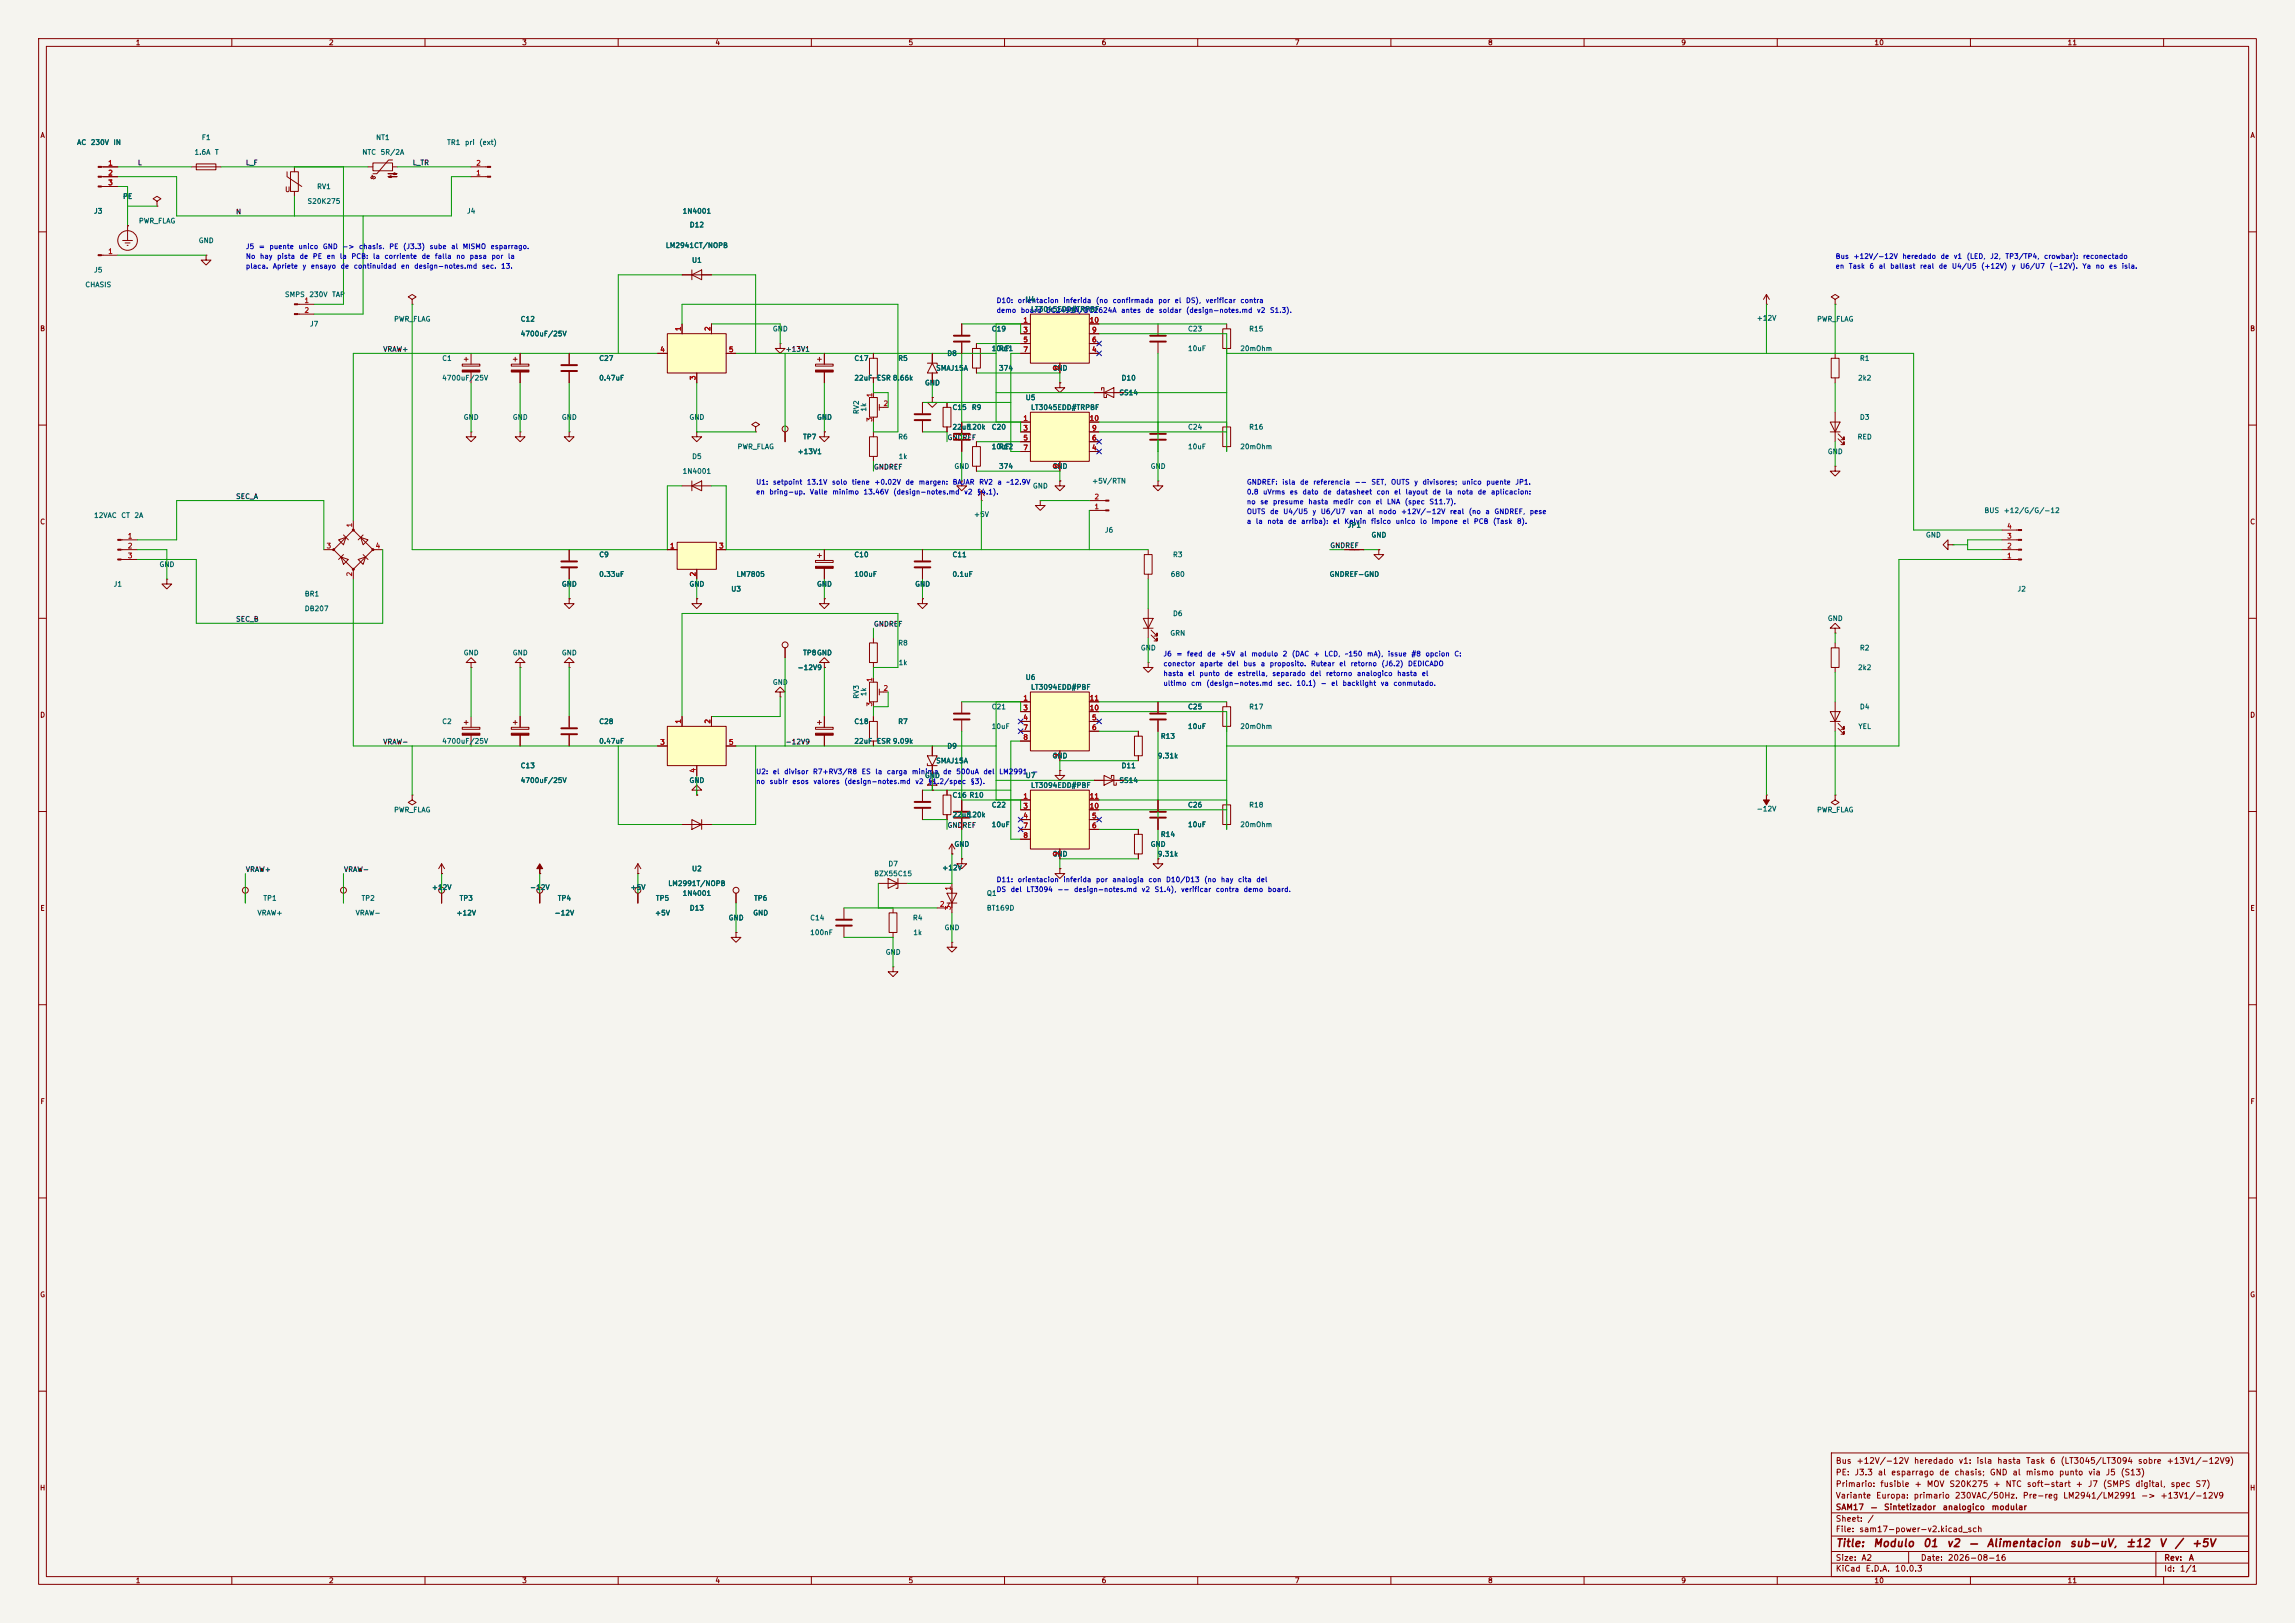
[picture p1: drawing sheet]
<svg xmlns="http://www.w3.org/2000/svg" width="594mm" height="420mm" viewBox="0 0 594 420" stroke-linecap="round" stroke-linejoin="round" font-family="sans-serif">
<defs><g id="words">
<g font-size="2" fill="#840000">
<text x="475" y="400.8">Title:</text>
<text x="484.7" y="400.8">Modulo</text>
<text x="497.6" y="400.8">01</text>
<text x="503.7" y="400.8">v2</text>
<text x="509.5" y="400.8">—</text>
<text x="514.1" y="400.8">Alimentacion</text>
<text x="535.5" y="400.8">sub-uV,</text>
<text x="550" y="400.8">±12</text>
<text x="558.7" y="400.8">V</text>
<text x="562.7" y="400.8">/</text>
<text x="567.1" y="400.8">+5V</text>
</g>
<g font-size="1.5" fill="#840000">
<text x="475" y="382.1">PE:</text>
<text x="475" y="379.1">Bus</text>
<text x="479.9" y="382.1">J3.3</text>
<text x="480.4" y="379.1">+12V/-12V</text>
<text x="485.9" y="382.1">al</text>
<text x="489.3" y="382.1">esparrago</text>
<text x="495.2" y="379.1">heredado</text>
<text x="501.8" y="382.1">de</text>
<text x="505.7" y="382.1">chasis;</text>
<text x="506.8" y="379.1">v1:</text>
<text x="511.4" y="379.1">isla</text>
<text x="514.9" y="382.1">GND</text>
<text x="516.8" y="379.1">hasta</text>
<text x="520.7" y="382.1">al</text>
<text x="524.2" y="382.1">mismo</text>
<text x="524.2" y="379.1">Task</text>
<text x="530.5" y="379.1">6</text>
<text x="532.8" y="382.1">punto</text>
<text x="533.2" y="379.1">(LT3045/LT3094</text>
<text x="540.4" y="382.1">via</text>
<text x="544.9" y="382.1">J5</text>
<text x="548.7" y="382.1">(S13)</text>
<text x="553.2" y="379.1">sobre</text>
<text x="560.6" y="379.1">+13V1/-12V9)</text>
<text x="475" y="388.1">Variante</text>
<text x="475" y="385.1">Primario:</text>
<text x="485.4" y="388.1">Europa:</text>
<text x="486.5" y="385.1">fusible</text>
<text x="495.2" y="388.1">primario</text>
<text x="495.4" y="385.1">+</text>
<text x="498.5" y="385.1">MOV</text>
<text x="504.4" y="385.1">S20K275</text>
<text x="505.8" y="388.1">230VAC/50Hz.</text>
<text x="515.8" y="385.1">+</text>
<text x="518.9" y="385.1">NTC</text>
<text x="523.4" y="388.1">Pre-reg</text>
<text x="524.5" y="385.1">soft-start</text>
<text x="533.9" y="388.1">LM2941/LM2991</text>
<text x="537.1" y="385.1">+</text>
<text x="540.3" y="385.1">J7</text>
<text x="544.1" y="385.1">(SMPS</text>
<text x="552.5" y="385.1">digital,</text>
<text x="554" y="388.1">-&gt;</text>
<text x="559" y="388.1">+13V1/-12V9</text>
<text x="561.7" y="385.1">spec</text>
<text x="568.1" y="385.1">S7)</text>
<text x="475" y="394.1">Sheet:</text>
<text x="475" y="391.1">SAM17</text>
<text x="483.2" y="394.1">/</text>
<text x="484" y="391.1">—</text>
<text x="487.5" y="391.1">Sintetizador</text>
<text x="502.7" y="391.1">analogico</text>
<text x="515.3" y="391.1">modular</text>
<text x="475" y="396.8">File:</text>
<text x="481.1" y="396.8">sam17-power-v2.kicad_sch</text>
<text x="475" y="407">KiCad</text>
<text x="475" y="404.2">Size:</text>
<text x="481.7" y="404.2">A2</text>
<text x="482.7" y="407">E.D.A.</text>
<text x="490.3" y="407">10.0.3</text>
<text x="497" y="404.2">Date:</text>
<text x="504" y="404.2">2026-08-16</text>
<text x="560" y="404.2">Rev:</text>
<text x="560" y="407">Id:</text>
<text x="564.1" y="407">1/1</text>
<text x="566.4" y="404.2">A</text>
</g>
<g font-size="1.3" fill="#840000">
<text x="35" y="12">1</text>
<text x="85" y="12">2</text>
<text x="135" y="12">3</text>
<text x="185" y="12">4</text>
<text x="235" y="12">5</text>
<text x="285" y="12">6</text>
<text x="335" y="12">7</text>
<text x="385" y="12">8</text>
<text x="435" y="12">9</text>
<text x="485" y="12">10</text>
<text x="535" y="12">11</text>
<text x="10.3" y="36">A</text>
<text x="582.3" y="36">A</text>
<text x="73.7" y="50">U</text>
<text x="10.3" y="86">B</text>
<text x="582.3" y="86">B</text>
<text x="10.3" y="136">C</text>
<text x="582.3" y="136">C</text>
<text x="10.3" y="186">D</text>
<text x="582.3" y="186">D</text>
<text x="10.3" y="236">E</text>
<text x="582.3" y="236">E</text>
<text x="10.3" y="286">F</text>
<text x="582.3" y="286">F</text>
<text x="10.3" y="336">G</text>
<text x="582.3" y="336">G</text>
<text x="10.2" y="386">H</text>
<text x="582.2" y="386">H</text>
<text x="35" y="410">1</text>
<text x="85" y="410">2</text>
<text x="135" y="410">3</text>
<text x="185" y="410">4</text>
<text x="235" y="410">5</text>
<text x="285" y="410">6</text>
<text x="335" y="410">7</text>
<text x="385" y="410">8</text>
<text x="435" y="410">9</text>
<text x="485" y="410">10</text>
<text x="535" y="410">11</text>
</g>
<g font-size="1.3" fill="#006464">
<text x="19.8" y="37.8">AC</text>
<text x="23.4" y="37.8">230V</text>
<text x="29.2" y="37.8">IN</text>
<text x="50.2" y="40.3">1.6A</text>
<text x="52.1" y="36.5">F1</text>
<text x="55.5" y="40.3">T</text>
<text x="93.6" y="40.3">NTC</text>
<text x="97.2" y="36.5">NT1</text>
<text x="98.4" y="40.3">5R/2A</text>
<text x="115.6" y="37.8">TR1</text>
<text x="120.2" y="37.8">pri</text>
<text x="123.9" y="37.8">(ext)</text>
<text x="31.7" y="51.8">PE</text>
<text x="79.5" y="53">S20K275</text>
<text x="81.9" y="49.2">RV1</text>
<text x="24.2" y="55.6">J3</text>
<text x="35.8" y="58.1">PWR_FLAG</text>
<text x="120.7" y="55.6">J4</text>
<text x="176.5" y="55.6">1N4001</text>
<text x="178.4" y="59.1">D12</text>
<text x="51.3" y="63.2">GND</text>
<text x="172.2" y="64.5">LM2941CT/NOPB</text>
<text x="24.2" y="70.8">J5</text>
<text x="179" y="68.3">U1</text>
<text x="21.9" y="74.6">CHASIS</text>
<text x="73.6" y="77.2">SMPS</text>
<text x="79.9" y="77.2">230V</text>
<text x="85.8" y="77.2">TAP</text>
<text x="101.9" y="83.5">PWR_FLAG</text>
<text x="134.6" y="83.5">C12</text>
<text x="265.3" y="78.4">U4</text>
<text x="266.7" y="81">LT3045EDD#TRPBF</text>
<text x="454.6" y="83.3">+12V</text>
<text x="470.2" y="83.5">PWR_FLAG</text>
<text x="80.1" y="84.8">J7</text>
<text x="134.6" y="87.3">4700uF/25V</text>
<text x="199.9" y="86.1">GND</text>
<text x="256.5" y="86.1">C19</text>
<text x="307.3" y="86.1">C23</text>
<text x="323.2" y="86.1">R15</text>
<text x="114.3" y="93.7">C1</text>
<text x="154.9" y="93.7">C27</text>
<text x="221" y="93.7">C17</text>
<text x="232.3" y="93.7">R5</text>
<text x="245" y="92.4">D8</text>
<text x="256.5" y="91.1">10uF</text>
<text x="258.4" y="91.1">R11</text>
<text x="307.3" y="91.1">10uF</text>
<text x="320.9" y="91.1">20mOhm</text>
<text x="481.3" y="93.7">R1</text>
<text x="114.3" y="98.8">4700uF/25V</text>
<text x="154.9" y="98.8">0.47uF</text>
<text x="221" y="98.8">22uF</text>
<text x="226.8" y="98.8">ESR 8.66k</text>
<text x="239.3" y="100">GND</text>
<text x="242.2" y="96.2">SMAJ15A</text>
<text x="258.4" y="96.2">374</text>
<text x="272.3" y="96.2">GND</text>
<text x="290.2" y="98.8">D10</text>
<text x="480.8" y="98.8">2k2</text>
<text x="222.6" y="107.3" transform="rotate(-90 222.6 107.3)">RV2</text>
<text x="224.5" y="106.6" transform="rotate(-90 224.5 106.6)">1k</text>
<text x="246.4" y="106.4">C15</text>
<text x="251.4" y="106.4">R9</text>
<text x="265.3" y="103.8">U5</text>
<text x="266.7" y="106.4">LT3045EDD#TRPBF</text>
<text x="289.6" y="102.6">SS14</text>
<text x="119.9" y="108.9">GND</text>
<text x="132.6" y="108.9">GND</text>
<text x="145.3" y="108.9">GND</text>
<text x="178.3" y="108.9">GND</text>
<text x="211.3" y="108.9">GND</text>
<text x="246.4" y="111.5">22uF</text>
<text x="250.3" y="111.5">120k</text>
<text x="256.5" y="111.5">C20</text>
<text x="307.3" y="111.5">C24</text>
<text x="323.2" y="111.5">R16</text>
<text x="481.3" y="108.9">D3</text>
<text x="179" y="119.1">D5</text>
<text x="190.8" y="116.5">PWR_FLAG</text>
<text x="206.3" y="117.8">+13V1</text>
<text x="207.7" y="114">TP7</text>
<text x="232.3" y="114">R6</text>
<text x="232.5" y="119.1">1k</text>
<text x="256.5" y="116.5">10uF</text>
<text x="258.4" y="116.5">R12</text>
<text x="307.3" y="116.5">10uF</text>
<text x="320.9" y="116.5">20mOhm</text>
<text x="472.9" y="117.8">GND</text>
<text x="480.7" y="114">RED</text>
<text x="176.5" y="122.9">1N4001</text>
<text x="246.9" y="121.6">GND</text>
<text x="258.4" y="121.6">374</text>
<text x="272.3" y="121.6">GND</text>
<text x="282.5" y="125.4">+5V/RTN</text>
<text x="297.7" y="121.6">GND</text>
<text x="267.2" y="126.7">GND</text>
<text x="24.2" y="134.3">12VAC</text>
<text x="31.2" y="134.3">CT</text>
<text x="34.7" y="134.3">2A</text>
<text x="252" y="134.1">+5V</text>
<text x="348.7" y="136.9">JP1</text>
<text x="513.5" y="133.1">BUS</text>
<text x="518.5" y="133.1">+12/G/G/-12</text>
<text x="285.8" y="138.1">J6</text>
<text x="354.8" y="139.4">GND</text>
<text x="498.3" y="139.4">GND</text>
<text x="41.1" y="147">GND</text>
<text x="154.9" y="144.5">C9</text>
<text x="154.9" y="149.6">0.33uF</text>
<text x="190.5" y="149.6">LM7805</text>
<text x="221" y="149.6">100uF</text>
<text x="221" y="144.5">C10</text>
<text x="246.4" y="144.5">C11</text>
<text x="246.4" y="149.6">0.1uF</text>
<text x="302.9" y="149.6">680</text>
<text x="303.5" y="144.5">R3</text>
<text x="344" y="149.6">GNDREF-GND</text>
<text x="29.3" y="152.1">J1</text>
<text x="78.7" y="154.6">BR1</text>
<text x="145.3" y="152.1">GND</text>
<text x="178.3" y="152.1">GND</text>
<text x="189.1" y="153.4">U3</text>
<text x="211.3" y="152.1">GND</text>
<text x="236.7" y="152.1">GND</text>
<text x="522" y="153.4">J2</text>
<text x="78.7" y="158.5">DB207</text>
<text x="303.5" y="159.7">D6</text>
<text x="472.9" y="161">GND</text>
<text x="232.3" y="167.3">R8</text>
<text x="302.8" y="164.8">GRN</text>
<text x="119.9" y="169.9">GND</text>
<text x="132.6" y="169.9">GND</text>
<text x="145.3" y="169.9">GND</text>
<text x="206.3" y="173.7">-12V9</text>
<text x="207.7" y="169.9">TP8GND</text>
<text x="232.5" y="172.4">1k</text>
<text x="295.1" y="168.6">GND</text>
<text x="480.8" y="173.7">2k2</text>
<text x="481.3" y="168.6">R2</text>
<text x="199.9" y="177.5">GND</text>
<text x="265.3" y="176.2">U6</text>
<text x="266.7" y="178.8">LT3094EDD#PBF</text>
<text x="222.6" y="181" transform="rotate(-90 222.6 181)">RV3</text>
<text x="224.5" y="180.3" transform="rotate(-90 224.5 180.3)">1k</text>
<text x="256.5" y="183.9">C21</text>
<text x="307.3" y="183.9">C25</text>
<text x="323.2" y="183.9">R17</text>
<text x="481.3" y="183.9">D4</text>
<text x="114.3" y="187.7">C2</text>
<text x="154.9" y="187.7">C28</text>
<text x="221" y="187.7">C18</text>
<text x="232.3" y="187.7">R7</text>
<text x="256.5" y="188.9">10uF</text>
<text x="300.3" y="191.5">R13</text>
<text x="307.3" y="188.9">10uF</text>
<text x="320.9" y="188.9">20mOhm</text>
<text x="480.9" y="188.9">YEL</text>
<text x="114.3" y="192.7">4700uF/25V</text>
<text x="154.9" y="192.7">0.47uF</text>
<text x="221" y="192.7">22uF</text>
<text x="226.8" y="192.7">ESR 9.09k</text>
<text x="242.2" y="197.8">SMAJ15A</text>
<text x="245" y="194">D9</text>
<text x="272.3" y="196.6">GND</text>
<text x="299.5" y="196.6">9.31k</text>
<text x="134.6" y="202.9">4700uF/25V</text>
<text x="134.6" y="199.1">C13</text>
<text x="178.3" y="202.9">GND</text>
<text x="239.3" y="201.6">GND</text>
<text x="265.3" y="201.6">U7</text>
<text x="289.6" y="202.9">SS14</text>
<text x="290.2" y="199.1">D11</text>
<text x="246.4" y="206.7">C16 R10</text>
<text x="256.5" y="209.3">C22</text>
<text x="266.7" y="204.2">LT3094EDD#PBF</text>
<text x="307.3" y="209.3">C26</text>
<text x="323.2" y="209.3">R18</text>
<text x="101.9" y="210.5">PWR_FLAG</text>
<text x="246.4" y="211.8">22uF</text>
<text x="250.3" y="211.8">120k</text>
<text x="256.5" y="214.3">10uF</text>
<text x="307.3" y="214.3">10uF</text>
<text x="320.9" y="214.3">20mOhm</text>
<text x="454.6" y="210.3">-12V</text>
<text x="470.2" y="210.5">PWR_FLAG</text>
<text x="246.9" y="219.4">GND</text>
<text x="272.3" y="222">GND</text>
<text x="297.7" y="219.4">GND</text>
<text x="299.5" y="222">9.31k</text>
<text x="300.3" y="216.9">R14</text>
<text x="179" y="225.8">U2</text>
<text x="226.1" y="227">BZX55C15</text>
<text x="229.8" y="224.5">D7</text>
<text x="243.7" y="225.5">+12V</text>
<text x="68" y="233.4">TP1</text>
<text x="93.4" y="233.4">TP2</text>
<text x="111.7" y="230.6">+12V</text>
<text x="118.8" y="233.4">TP3</text>
<text x="137.1" y="230.6">-12V</text>
<text x="144.2" y="233.4">TP4</text>
<text x="163.1" y="230.6">+5V</text>
<text x="169.6" y="233.4">TP5</text>
<text x="172.8" y="229.6">LM2991T/NOPB</text>
<text x="176.5" y="232.1">1N4001</text>
<text x="195" y="233.4">TP6</text>
<text x="255.3" y="232.1">Q1</text>
<text x="66.5" y="237.2">VRAW+</text>
<text x="91.9" y="237.2">VRAW-</text>
<text x="118" y="237.2">+12V</text>
<text x="143.4" y="237.2">-12V</text>
<text x="169.4" y="237.2">+5V</text>
<text x="178.4" y="235.9">D13</text>
<text x="188.5" y="238.5">GND</text>
<text x="194.8" y="237.2">GND</text>
<text x="209.6" y="238.5">C14</text>
<text x="236.1" y="238.5">R4</text>
<text x="255.3" y="235.9">BT169D</text>
<text x="209.6" y="242.3">100nF</text>
<text x="236.3" y="242.3">1k</text>
<text x="244.3" y="241">GND</text>
<text x="229.1" y="247.4">GND</text>
</g>
<g font-size="1.3" fill="#a90000">
<text x="27.9" y="43.2">1</text>
<text x="27.9" y="45.7">2</text>
<text x="123.1" y="45.7">1</text>
<text x="123.1" y="43.2">2</text>
<text x="27.9" y="48.2">3</text>
<text x="27.9" y="66">1</text>
<text x="78.7" y="78.7">1</text>
<text x="78.7" y="81.3">2</text>
<text x="264.7" y="83.8">1</text>
<text x="281.9" y="83.8">10</text>
<text x="176.5" y="85.8" transform="rotate(-90 176.5 85.8)">1</text>
<text x="184.1" y="85.8" transform="rotate(-90 184.1 85.8)">2</text>
<text x="264.7" y="86.3">3</text>
<text x="264.7" y="88.9">5</text>
<text x="282.5" y="88.9">6</text>
<text x="282.5" y="86.3">9</text>
<text x="170.7" y="91.4">4</text>
<text x="188.5" y="91.4">5</text>
<text x="264.7" y="91.4">7</text>
<text x="274.3" y="96" transform="rotate(-90 274.3 96)">8</text>
<text x="282.5" y="91.4">4</text>
<text x="180.3" y="98.5" transform="rotate(-90 180.3 98.5)">3</text>
<text x="226" y="102.9" transform="rotate(-90 226 102.9)">1</text>
<text x="228.5" y="105.4">2</text>
<text x="226" y="109.3" transform="rotate(-90 226 109.3)">3</text>
<text x="264.7" y="109.2">1</text>
<text x="264.7" y="111.7">3</text>
<text x="281.9" y="109.2">10</text>
<text x="282.5" y="111.7">9</text>
<text x="264.7" y="114.3">5</text>
<text x="264.7" y="116.8">7</text>
<text x="282.5" y="116.8">4</text>
<text x="282.5" y="114.3">6</text>
<text x="274.3" y="121.4" transform="rotate(-90 274.3 121.4)">8</text>
<text x="283.1" y="129.5">2</text>
<text x="91.4" y="136.6" transform="rotate(-90 91.4 136.6)">1</text>
<text x="283.1" y="132.1">1</text>
<text x="519.4" y="137.1">4</text>
<text x="32.9" y="139.7">1</text>
<text x="32.9" y="142.2">2</text>
<text x="84.4" y="142.2">3</text>
<text x="97.1" y="142.2">4</text>
<text x="173.3" y="142.2">1</text>
<text x="186" y="142.2">3</text>
<text x="519.4" y="142.2">2</text>
<text x="519.4" y="139.7">3</text>
<text x="32.9" y="144.8">3</text>
<text x="91.4" y="149.3" transform="rotate(-90 91.4 149.3)">2</text>
<text x="180.3" y="149.3" transform="rotate(-90 180.3 149.3)">2</text>
<text x="519.4" y="144.8">1</text>
<text x="226" y="176.6" transform="rotate(-90 226 176.6)">1</text>
<text x="228.5" y="179">2</text>
<text x="226" y="183" transform="rotate(-90 226 183)">3</text>
<text x="264.7" y="181.6">1</text>
<text x="264.7" y="184.1">3</text>
<text x="281.9" y="184.1">10</text>
<text x="281.9" y="181.6">11</text>
<text x="176.5" y="187.4" transform="rotate(-90 176.5 187.4)">1</text>
<text x="184.1" y="187.4" transform="rotate(-90 184.1 187.4)">2</text>
<text x="264.7" y="186.7">4</text>
<text x="264.7" y="189.2">7</text>
<text x="264.7" y="191.7">8</text>
<text x="282.5" y="186.7">5</text>
<text x="282.5" y="189.2">6</text>
<text x="170.7" y="193">3</text>
<text x="188.5" y="193">5</text>
<text x="274.3" y="196.3" transform="rotate(-90 274.3 196.3)">9</text>
<text x="180.3" y="200.1" transform="rotate(-90 180.3 200.1)">4</text>
<text x="264.7" y="207">1</text>
<text x="264.7" y="209.5">3</text>
<text x="281.9" y="209.5">10</text>
<text x="281.9" y="207">11</text>
<text x="264.7" y="212.1">4</text>
<text x="264.7" y="214.6">7</text>
<text x="282.5" y="212.1">5</text>
<text x="282.5" y="214.6">6</text>
<text x="264.7" y="217.1">8</text>
<text x="274.3" y="221.7" transform="rotate(-90 274.3 221.7)">9</text>
<text x="246.4" y="230.6" transform="rotate(-90 246.4 230.6)">1</text>
<text x="243.1" y="234.9">2</text>
<text x="246.4" y="235.7" transform="rotate(-90 246.4 235.7)">3</text>
</g>
<g font-size="1.3" fill="#0f0f0f">
<text x="35.6" y="43.1">L</text>
<text x="63.5" y="43.1">L_F</text>
<text x="106.7" y="43.1">L_TR</text>
<text x="61" y="55.8">N</text>
<text x="99.1" y="91.3">VRAW+</text>
<text x="203.2" y="91.3">+13V1</text>
<text x="245.1" y="114.2">GNDREF</text>
<text x="226.1" y="121.8">GNDREF</text>
<text x="61" y="129.4">SEC_A</text>
<text x="344.2" y="142.1">GNDREF</text>
<text x="61" y="161.2">SEC_B</text>
<text x="226.1" y="162.4">GNDREF</text>
<text x="99.1" y="192.9">VRAW-</text>
<text x="203.2" y="192.9">-12V9</text>
<text x="245.1" y="214.5">GNDREF</text>
<text x="63.5" y="225.9">VRAW+</text>
<text x="88.9" y="225.9">VRAW-</text>
</g>
<g font-size="1.3" fill="#0000c2">
<text x="63.5" y="64.7">J5</text>
<text x="66.8" y="64.7">=</text>
<text x="69.6" y="64.7">puente</text>
<text x="77.1" y="64.7">unico</text>
<text x="83.4" y="64.7">GND</text>
<text x="88.5" y="64.7">-&gt;</text>
<text x="92.8" y="64.7">chasis.</text>
<text x="100.6" y="64.7">PE</text>
<text x="104.2" y="64.7">(J3.3)</text>
<text x="111" y="64.7">sube</text>
<text x="116.6" y="64.7">al</text>
<text x="119.6" y="64.7">MISMO</text>
<text x="126.8" y="64.7">esparrago.</text>
<text x="63.5" y="67.3">No</text>
<text x="63.5" y="69.8">placa.</text>
<text x="67.2" y="67.3">hay</text>
<text x="70.5" y="69.8">Apriete</text>
<text x="71.6" y="67.3">pista</text>
<text x="77.4" y="67.3">de</text>
<text x="78.2" y="69.8">y</text>
<text x="80.3" y="69.8">ensayo</text>
<text x="80.8" y="67.3">PE</text>
<text x="84.4" y="67.3">en</text>
<text x="87.8" y="67.3">la</text>
<text x="88" y="69.8">de</text>
<text x="90.8" y="67.3">PCB:</text>
<text x="91.4" y="69.8">continuidad</text>
<text x="96.4" y="67.3">la</text>
<text x="99.4" y="67.3">corriente</text>
<text x="103.7" y="69.8">en</text>
<text x="107.1" y="69.8">design-notes.md</text>
<text x="109" y="67.3">de</text>
<text x="112.4" y="67.3">falla</text>
<text x="117.9" y="67.3">no</text>
<text x="121.4" y="67.3">pasa</text>
<text x="124.6" y="69.8">sec.</text>
<text x="127.1" y="67.3">por</text>
<text x="129.6" y="69.8">13.</text>
<text x="131.3" y="67.3">la</text>
<text x="475" y="67.3">Bus</text>
<text x="475" y="69.8">en</text>
<text x="478.4" y="69.8">Task</text>
<text x="479.6" y="67.3">+12V/-12V</text>
<text x="483.7" y="69.8">6</text>
<text x="486.1" y="69.8">al</text>
<text x="489.1" y="69.8">ballast</text>
<text x="492.3" y="67.3">heredado</text>
<text x="496.8" y="69.8">real</text>
<text x="501.7" y="69.8">de</text>
<text x="502.1" y="67.3">de</text>
<text x="505.1" y="69.8">U4/U5</text>
<text x="505.5" y="67.3">v1</text>
<text x="508.9" y="67.3">(LED,</text>
<text x="512.6" y="69.8">(+12V)</text>
<text x="515" y="67.3">J2,</text>
<text x="518.9" y="67.3">TP3/TP4,</text>
<text x="520.6" y="69.8">y</text>
<text x="522.7" y="69.8">U6/U7</text>
<text x="528.9" y="67.3">crowbar):</text>
<text x="530.3" y="69.8">(-12V).</text>
<text x="538.9" y="69.8">Ya</text>
<text x="539" y="67.3">reconectado</text>
<text x="542.3" y="69.8">no</text>
<text x="545.7" y="69.8">es</text>
<text x="549" y="69.8">isla.</text>
<text x="257.8" y="78.7">D10:</text>
<text x="257.8" y="81.3">demo</text>
<text x="263.3" y="78.7">orientacion</text>
<text x="264.1" y="81.3">board</text>
<text x="270.6" y="81.3">DC2491A/DC2624A</text>
<text x="275.1" y="78.7">inferida</text>
<text x="283.5" y="78.7">(no</text>
<text x="287.8" y="78.7">confirmada</text>
<text x="290" y="81.3">antes</text>
<text x="296.4" y="81.3">de</text>
<text x="299.6" y="78.7">por</text>
<text x="299.8" y="81.3">soldar</text>
<text x="303.9" y="78.7">el</text>
<text x="306.8" y="78.7">DS),</text>
<text x="306.9" y="81.3">(design-notes.md</text>
<text x="311.9" y="78.7">verificar</text>
<text x="320.9" y="78.7">contra</text>
<text x="325.2" y="81.3">v2</text>
<text x="328.6" y="81.3">S1.3).</text>
<text x="195.6" y="125.7">U1:</text>
<text x="199.9" y="125.7">setpoint</text>
<text x="208.7" y="125.7">13.1V</text>
<text x="215.2" y="125.7">solo</text>
<text x="220.3" y="125.7">tiene</text>
<text x="226.2" y="125.7">+0.02V</text>
<text x="234.2" y="125.7">de</text>
<text x="237.6" y="125.7">margen:</text>
<text x="246.4" y="125.7">BAJAR</text>
<text x="253.3" y="125.7">RV2</text>
<text x="258" y="125.7">a</text>
<text x="260.3" y="125.7">~12.9V</text>
<text x="322.6" y="125.7">GNDREF:</text>
<text x="331.7" y="125.7">isla</text>
<text x="336.4" y="125.7">de</text>
<text x="339.8" y="125.7">referencia</text>
<text x="350.5" y="125.7">--</text>
<text x="354.8" y="125.7">SET,</text>
<text x="359.9" y="125.7">OUTS</text>
<text x="365.9" y="125.7">y</text>
<text x="368.1" y="125.7">divisores;</text>
<text x="378.2" y="125.7">unico</text>
<text x="384.5" y="125.7">puente</text>
<text x="392.1" y="125.7">JP1.</text>
<text x="195.6" y="128.2">en</text>
<text x="199" y="128.2">bring-up.</text>
<text x="209.5" y="128.2">Valle</text>
<text x="215.3" y="128.2">minimo</text>
<text x="223.4" y="128.2">13.46V</text>
<text x="231.1" y="128.2">(design-notes.md</text>
<text x="249.4" y="128.2">v2</text>
<text x="252.8" y="128.2">§4.1).</text>
<text x="322.6" y="128.2">0.8</text>
<text x="322.6" y="130.8">no</text>
<text x="326" y="130.8">se</text>
<text x="326.8" y="128.2">uVrms</text>
<text x="329.3" y="130.8">presume</text>
<text x="333.7" y="128.2">es</text>
<text x="337" y="128.2">dato</text>
<text x="338.5" y="130.8">hasta</text>
<text x="342.3" y="128.2">de</text>
<text x="344.9" y="130.8">medir</text>
<text x="345.7" y="128.2">datasheet</text>
<text x="351.4" y="130.8">con</text>
<text x="355.9" y="130.8">el</text>
<text x="356.2" y="128.2">con</text>
<text x="358.8" y="130.8">LNA</text>
<text x="360.7" y="128.2">el</text>
<text x="363.5" y="130.8">(spec</text>
<text x="363.6" y="128.2">layout</text>
<text x="369.8" y="130.8">S11.7).</text>
<text x="370.6" y="128.2">de</text>
<text x="374" y="128.2">la</text>
<text x="377" y="128.2">nota</text>
<text x="382.3" y="128.2">de</text>
<text x="385.8" y="128.2">aplicacion:</text>
<text x="322.6" y="133.3">OUTS</text>
<text x="322.6" y="135.9">a</text>
<text x="324.9" y="135.9">la</text>
<text x="327.9" y="135.9">nota</text>
<text x="328.6" y="133.3">de</text>
<text x="332" y="133.3">U4/U5</text>
<text x="333.2" y="135.9">de</text>
<text x="336.6" y="135.9">arriba):</text>
<text x="339.6" y="133.3">y</text>
<text x="341.7" y="133.3">U6/U7</text>
<text x="344.9" y="135.9">el</text>
<text x="347.8" y="135.9">Kelvin</text>
<text x="349.3" y="133.3">van</text>
<text x="353.7" y="133.3">al</text>
<text x="354.7" y="135.9">fisico</text>
<text x="356.7" y="133.3">nodo</text>
<text x="361.1" y="135.9">unico</text>
<text x="362.5" y="133.3">+12V/-12V</text>
<text x="367.4" y="135.9">lo</text>
<text x="370.4" y="135.9">impone</text>
<text x="375.1" y="133.3">real</text>
<text x="378.4" y="135.9">el</text>
<text x="380" y="133.3">(no</text>
<text x="381.3" y="135.9">PCB</text>
<text x="384.3" y="133.3">a</text>
<text x="386.3" y="135.9">(Task</text>
<text x="386.6" y="133.3">GNDREF,</text>
<text x="392.5" y="135.9">8).</text>
<text x="395.8" y="133.3">pese</text>
<text x="301" y="170.2">J6</text>
<text x="301" y="172.7">conector</text>
<text x="304.3" y="170.2">=</text>
<text x="307.1" y="170.2">feed</text>
<text x="310.4" y="172.7">aparte</text>
<text x="312.3" y="170.2">de</text>
<text x="315.7" y="170.2">+5V</text>
<text x="317.6" y="172.7">del</text>
<text x="320.8" y="170.2">al</text>
<text x="321.7" y="172.7">bus</text>
<text x="323.7" y="170.2">modulo</text>
<text x="326.2" y="172.7">a</text>
<text x="328.5" y="172.7">proposito.</text>
<text x="331.9" y="170.2">2</text>
<text x="334.2" y="170.2">(DAC</text>
<text x="339.2" y="172.7">Rutear</text>
<text x="339.9" y="170.2">+</text>
<text x="342.6" y="170.2">LCD,</text>
<text x="346.5" y="172.7">el</text>
<text x="348" y="170.2">~150</text>
<text x="349.4" y="172.7">retorno</text>
<text x="353.7" y="170.2">mA),</text>
<text x="357.4" y="172.7">(J6.2)</text>
<text x="359.1" y="170.2">issue</text>
<text x="364.3" y="172.7">DEDICADO</text>
<text x="365.2" y="170.2">#8</text>
<text x="368.8" y="170.2">opcion</text>
<text x="376.3" y="170.2">C:</text>
<text x="301" y="177.8">ultimo</text>
<text x="301" y="175.2">hasta</text>
<text x="307.4" y="175.2">el</text>
<text x="308.1" y="177.8">cm</text>
<text x="310.3" y="175.2">punto</text>
<text x="312.1" y="177.8">(design-notes.md</text>
<text x="316.8" y="175.2">de</text>
<text x="320.2" y="175.2">estrella,</text>
<text x="329.2" y="175.2">separado</text>
<text x="330.4" y="177.8">sec.</text>
<text x="335.4" y="177.8">10.1)</text>
<text x="339" y="175.2">del</text>
<text x="341.7" y="177.8">-</text>
<text x="343.1" y="175.2">retorno</text>
<text x="344.4" y="177.8">el</text>
<text x="347.3" y="177.8">backlight</text>
<text x="351.1" y="175.2">analogico</text>
<text x="357.2" y="177.8">va</text>
<text x="360.5" y="177.8">conmutado.</text>
<text x="361.5" y="175.2">hasta</text>
<text x="367.9" y="175.2">el</text>
<text x="195.6" y="200.6">U2:</text>
<text x="195.6" y="203.2">no</text>
<text x="199" y="203.2">subir</text>
<text x="199.9" y="200.6">el</text>
<text x="202.8" y="200.6">divisor</text>
<text x="204.9" y="203.2">esos</text>
<text x="210.3" y="200.6">R7+RV3/R8</text>
<text x="210.4" y="203.2">valores</text>
<text x="218.4" y="203.2">(design-notes.md</text>
<text x="222.9" y="200.6">ES</text>
<text x="226.4" y="200.6">la</text>
<text x="229.4" y="200.6">carga</text>
<text x="235.9" y="200.6">minima</text>
<text x="236.8" y="203.2">v2</text>
<text x="240.1" y="203.2">§1.2/spec</text>
<text x="244" y="200.6">de</text>
<text x="247.4" y="200.6">500uA</text>
<text x="251.1" y="203.2">§3).</text>
<text x="254.4" y="200.6">del</text>
<text x="258.5" y="200.6">LM2991</text>
<text x="267" y="200.6">-</text>
<text x="257.8" y="228.6">D11:</text>
<text x="257.8" y="231.1">DS</text>
<text x="261.5" y="231.1">del</text>
<text x="263.3" y="228.6">orientacion</text>
<text x="265.5" y="231.1">LT3094</text>
<text x="273.5" y="231.1">--</text>
<text x="275.1" y="228.6">inferida</text>
<text x="277.9" y="231.1">design-notes.md</text>
<text x="283.5" y="228.6">por</text>
<text x="287.8" y="228.6">analogia</text>
<text x="295.4" y="231.1">v2</text>
<text x="297.1" y="228.6">con</text>
<text x="298.7" y="231.1">S1.4),</text>
<text x="301.7" y="228.6">D10/D13</text>
<text x="305.6" y="231.1">verificar</text>
<text x="311.5" y="228.6">(no</text>
<text x="314.5" y="231.1">contra</text>
<text x="315.9" y="228.6">hay</text>
<text x="320.3" y="228.6">cita</text>
<text x="321.7" y="231.1">demo</text>
<text x="325" y="228.6">del</text>
<text x="328" y="231.1">board.</text>
</g>
</g></defs>
<path d="M0 0h594v420h-594z" fill="#f5f4ef" stroke="#f5f4ef" stroke-width=".26"/>
<g fill="none" stroke="#840000" stroke-width=".26">
<path d="M10 10h574v400h-574zM12 12h570v396h-570zM60 10v2M110 10v2M160 10v2M210 10v2M260 10v2M310 10v2M360 10v2M410 10v2M460 10v2M510 10v2"/>
<path d="M560 10v2M26.3 43.2h4.2M26.3 45.7h4.2M26.3 48.3h4.2M10 60h2M26.3 66h4.2M77.1 78.7h4.2M457.2 78.7h.1M457.2 76.2l-.8 1.3M457.2 76.2l.8 1.3M457.2 76.2v2.5M582 60h2"/>
<path d="M77.1 81.3h4.2M132.3 94.2h4.6v.5h-4.6zM132.8 93h1.1M133.3 92.5v1M134.6 91.4v2.8M134.6 96.3v2.8M10 110h2M147.3 111.8v1.2h1.3l-1.3 1.3-1.3-1.3h1.3M147.3 111.8h.1M582 110h2M356.9 142.2v1.3h1.2l-1.2 1.3-1.3-1.3h1.3M356.9 142.2h.1"/>
<path d="M10 160h2M582 160h2M119.6 188.2h4.6v.5h-4.6zM120.1 186.9h1.1M120.6 186.4v1.1M121.9 185.4v2.8M121.9 190.2v2.8M132.3 188.2h4.6v.5h-4.6zM132.8 186.9h1.1M133.3 186.4v1.1M134.6 185.4v2.8M134.6 190.2v2.8"/>
<path d="M10 210h2M106.7 205.7v1.3l1 .6-1 .7-1-.7 1-.6M106.7 205.7h.1M582 210h2M274.3 224.8v1.3h1.3l-1.3 1.2-1.3-1.2h1.3M274.3 224.8h.1M10 260h2M582 260h2M10 310h2M582 310h2M10 360h2M474 376h108v32h-108z"/>
<path d="M582 360h2M474 397.5h108M474 391.5h108M60 408v2M110 408v2M160 408v2M210 408v2M260 408v2M310 408v2M360 408v2M410 408v2M460 408v2"/>
<path d="M474 404.5h108M474 401.5h108M494 401.5v3M510 408v2M558 401.5v6.5M560 408v2"/>
</g>
<g fill="#840000" stroke="#840000" stroke-width=".26">
<path d="M132.3 95.8h4.6v.5h-4.6z"/>
<path d="M25.4 43.1h.9v.2h-.9z"/>
<path d="M25.4 45.6h.9v.2h-.9z"/>
<path d="M25.4 48.1h.9v.3h-.9z"/>
<path d="M25.4 65.9h.9v.3h-.9z"/>
<path d="M119.6 189.7h4.6v.5h-4.6z"/>
<path d="M132.3 189.7h4.6v.5h-4.6z"/>
<path d="M76.2 78.6h.9v.3h-.9z"/>
<path d="M76.2 81.2h.9v.2h-.9z"/>
</g>
<path d="M266.7 179.1h15.2v15.2h-15.2z" fill="#ffffc2"/>
<g fill="none" stroke="#840000" stroke-width=".26">
<path d="M33 58.4h.1M33 58.4v3.8M49.5 43.2h7.6M50.8 42.4h5.1v1.5h-5.1zM31.7 62.2h2.6M32.4 62.9h1.3M32.9 63.5h.2M195.6 110.5l1-.6-1-.7-1 .7 1 .6v1.3M195.6 111.8h.1M213.4 111.8v1.2h1.2l-1.2 1.3-1.3-1.3h1.3M213.4 111.8h.1M266.7 179.1h15.2v15.2h-15.2z"/>
<path d="M264.2 181.6h2.5M264.2 184.2h2.5M264.2 186.7h2.5M264.2 189.2h2.5M264.2 191.8h2.5M274.3 199.4v1.3h1.3l-1.3 1.2-1.3-1.2h1.3M274.3 199.4h.1M274.3 194.3v2.6M281.9 181.6h2.6M281.9 184.2h2.6M281.9 186.7h2.6M281.9 189.2h2.6"/>
<path d="M293.6 215.9h2.1v5.1h-2.1zM294.6 214.6v1.3M63.5 231.1v2.6M88.9 231.1v2.6M294.6 221v1.3M299.7 222.3v1.2h1.3l-1.3 1.3-1.3-1.3h1.3M299.7 222.3h.1"/>
<circle cx="33" cy="62.2" r="2.54"/>
<circle cx="63.5" cy="230.4" r=".76"/>
<circle cx="88.9" cy="230.4" r=".76"/>
</g>
<path d="M266.7 204.5h15.2v15.2h-15.2z" fill="#ffffc2"/>
<g fill="none" stroke="#840000" stroke-width=".26">
<path d="M40.6 52.1l1.1-.7-1.1-.6-1 .6 1 .7v1.2M40.6 53.3h.1M74.3 44.5v1.2l3.8 2.6M75.2 44.5h2v5h-2zM76.2 43.2v1.3M76.2 49.5v1.3M95.2 43.2h1.3M96.3 45.3l.2 .5-.2 .4-.3-.2 .3-.3M96.3 45.7l.8 .1v.3l-.2 .1M96.5 42.2h5.1v2h-5.1zM96.9 46.2l-.3 .2M101.6 41.4h-1l-3.1 3.6h-1"/>
<path d="M101.6 43.2h1.3M53.3 66v1.3h1.3l-1.3 1.3-1.2-1.3h1.2M53.3 66h.1M31.3 139.7h4.3M87.6 139.7l1.9-.6-.6 1.9zM88.9 138.4l1.3 1.3M91.4 134.6v2.6M93.3 139.1l1.9 .6-1.2 1.3zM94 138.4l-1.3 1.3M176.5 125.7h7.6M179.1 125.7l2.5-1.2v2.5zM179.1 124.5v2.5"/>
<path d="M281.9 132.1h4.3M281.9 129.5h4.3M518.2 139.7h4.2M518.2 137.2h4.2M31.3 142.2h4.3M31.3 144.8h4.3M43.2 149.9v1.2h1.2l-1.2 1.3-1.3-1.3h1.3M43.2 149.9h.1M83.8 142.2h2.6M86.4 142.2l5-5 5.1 5-5.1 5.1zM88.3 144.1l1.9 .7-1.3 1.3zM88.9 143.5l-1.3 1.3"/>
<path d="M91.4 147.3v2.6M92.7 144.8l1.9-.7-.6 2zM94 143.5l1.2 1.3M96.5 142.2h2.6M180.3 154.9v1.3h1.3l-1.3 1.3-1.2-1.3h1.2M180.3 154.9h.1M211.1 145h4.5v.5h-4.5zM211.6 143.8h1M212.1 143.3v1M213.4 154.9v1.3h1.2l-1.2 1.3-1.3-1.3h1.3M213.4 154.9h.1M213.4 142.2v2.8"/>
<path d="M213.4 147.1v2.8M518.2 142.2h4.2M518.2 144.8h4.2M203.2 167.6v2.6M213.4 171.5h1.2l-1.2-1.3-1.3 1.3h1.3v1.2M213.4 172.7h.1M225 176.5h2.1v5.1h-2.1zM225 166.4h2.1v5.1h-2.1zM226.1 165.1v1.3M226.1 171.5v1.2M226.1 175.3v1.2M227.6 178.3v1.5"/>
<path d="M227.6 179.1h2.3M474 167.6h2v5.1h-2zM475 162.6h1.2l-1.2-1.3-1.3 1.3h1.3v1.2M475 163.8h.1M475 166.4v1.2M475 172.7v1.3M211.1 188.2h4.5v.5h-4.5zM211.6 186.9h1M212.1 186.4v1.1M213.4 185.4v2.8M213.4 190.2v2.8M225 186.7h2.1v5.1h-2.1z"/>
<path d="M226.1 181.6v1.3M226.1 185.4v1.3M226.1 191.8v1.2M299.7 181.6v2.8M299.7 186.4v2.8M264.2 207h2.5M264.2 209.6h2.5M264.2 212.1h2.5M264.2 214.6h2.5M264.2 217.2h2.5M266.7 204.5h15.2v15.2h-15.2zM274.3 219.7v2.6"/>
<path d="M281.9 207h2.6M281.9 209.6h2.6M281.9 212.1h2.6M281.9 214.6h2.6M299.7 207v2.8M299.7 211.8v2.8M457.2 205.7h.1"/>
<circle cx="203.2" cy="166.9" r=".76"/>
</g>
<path d="M297.7 184.7h4.1M297.7 186.2h4.1M297.7 210.1h4.1M297.7 211.6h4.1" fill="none" stroke="#840000" stroke-width=".51"/>
<g fill="#840000" stroke="#840000" stroke-width=".26">
<path d="M211.1 146.6h4.5v.5h-4.5z"/>
<path d="M30.5 139.6h.8v.2h-.8z"/>
<path d="M30.5 142.1h.8v.3h-.8z"/>
<path d="M30.5 144.7h.8v.2h-.8z"/>
<path d="M457.2 205.7v1.3h.8l-.8 1.3-.8-1.3h.8z"/>
<path d="M286.2 132h.8v.2h-.8z"/>
<path d="M286.2 129.4h.8v.3h-.8z"/>
<path d="M522.4 144.7h.8v.2h-.8z"/>
<path d="M522.4 142.1h.8v.3h-.8z"/>
<path d="M522.4 139.6h.8v.2h-.8z"/>
<path d="M522.4 137h.8v.3h-.8z"/>
<path d="M100.5 45.7l.7-.2v.5l-.7-.3h2.2z"/>
<path d="M100.5 45h2.2l-.7 .2v-.5l.7 .3z"/>
<path d="M211.1 189.7h4.5v.5h-4.5z"/>
<circle cx="91.4" cy="147.3" r=".25"/>
<circle cx="86.4" cy="142.2" r=".25"/>
<circle cx="96.5" cy="142.2" r=".25"/>
<circle cx="91.4" cy="137.2" r=".25"/>
</g>
<path d="M172.7 188h15.3v10.1h-15.3z" fill="#ffffc2"/>
<g fill="none" stroke="#840000" stroke-width=".26">
<path d="M121.9 45.7h4.2M121.9 43.2h4.2M475 77.5l1-.7-1-.6-1 .6 1 .7v1.2M475 78.7h.1M203.2 111.8v2.5M504.2 141v-1.3l-1.3 1.3 1.3 1.2v-1.2h1.3M505.5 141h.1M170.2 193h2.5M172.7 188h15.3v10.1h-15.3zM176.5 185.4v2.6M180.3 198.1v2.6M184.1 185.4v2.6"/>
<path d="M188 193h2.5M180.3 204.5h1.3l-1.3-1.3-1.2 1.3h1.2v1.2M180.3 205.7h.1M316.5 208.3h2v5.1h-2zM317.5 207v1.3M317.5 213.4v1.2"/>
<circle cx="203.2" cy="111" r=".76"/>
</g>
<g fill="#840000" stroke="#840000" stroke-width=".26">
<path d="M126.1 45.6h.9v.2h-.9z"/>
<path d="M126.1 43.1h.9v.2h-.9z"/>
</g>
<path d="M175.3 140.3h10.1v7h-10.1z" fill="#ffffc2"/>
<g fill="none" stroke="#840000" stroke-width=".26">
<path d="M106.7 77.5l1-.7-1-.6-1 .6 1 .7v1.2M106.7 78.7h.1M176.5 71.1h7.6M179.1 71.1l2.5-1.2v2.5zM179.1 69.9v2.5M119.6 94.2h4.6v.5h-4.6zM120.1 93h1.1M120.6 92.5v1M121.9 91.4v2.8M121.9 96.3v2.8M147.3 91.4v2.8M147.3 96.3v2.8"/>
<path d="M201.9 88.9v1.3h1.3l-1.3 1.2-1.2-1.2h1.2M201.9 88.9h.1M211.1 94.2h4.5v.5h-4.5zM211.6 93h1M212.1 92.5v1M213.4 91.4v2.8M213.4 96.3v2.8M225 92.7h2.1v5.1h-2.1zM226.1 91.4v1.3M226.1 97.8v1.3M251.7 90.2h2v5.1h-2zM252.7 88.9v1.3"/>
<path d="M252.7 95.3v1.2M299.7 83.8v2.8M299.7 88.6v2.8M474 92.7h2v5.1h-2zM475 91.4v1.3M475 97.8v1.3M121.9 111.8v1.2h1.3l-1.3 1.3-1.3-1.3h1.3M121.9 111.8h.1M225 102.9h2.1v5.1h-2.1zM225 113h2.1v5.1h-2.1zM226.1 101.6v1.3M226.1 108v1.2"/>
<path d="M226.1 111.8v1.2M226.1 118.1v1.3M227.6 104.6v1.6M227.6 105.4h2.3M473.7 109.2h2.5l-1.2 2.6zM473.7 111.8h2.5M475 106.7v7.6M475.7 113.5l1.6 1.6v-.8v.8h-.8M475.7 112.3l1.6 1.5v-.8v.8h-.8M172.7 142.2h2.6M175.3 140.3h10.1v7h-10.1zM180.3 147.3v2.6"/>
<path d="M185.4 142.2h2.6M121.9 171.5h1.3l-1.3-1.3-1.3 1.3h1.3v1.2M121.9 172.7h.1M134.6 171.5h1.3l-1.3-1.3-1.3 1.3h1.3v1.2M134.6 172.7h.1M147.3 171.5h1.3l-1.3-1.3-1.3 1.3h1.3v1.2M147.3 172.7h.1M201.9 179.1h1.3l-1.3-1.3-1.2 1.3h1.2v1.2M147.3 185.4v2.8M147.3 190.2v2.8M201.9 180.3h.1M293.6 190.5h2.1v5.1h-2.1z"/>
<path d="M294.6 189.2v1.3M294.6 195.6v1.3M316.5 182.9h2v5.1h-2zM317.5 181.6v1.3M317.5 188v1.2M473.7 184.2h2.5l-1.2 2.5zM473.7 186.7h2.5M475 181.6v7.6M475.7 188.5l1.6 1.5v-.8v.8h-.8M475.7 187.2l1.6 1.5v-.7v.7h-.8M176.5 213.4h7.6M179.1 212.1l2.5 1.3-2.5 1.2z"/>
<path d="M181.6 212.1v2.5M475 205.7v1.3l1 .6-1 .7-1-.7 1-.6M475 205.7h.1M114.3 226.1h.1M114.3 223.5v2.6M114.3 231.1v2.6M114.3 223.5l-.8 1.3M114.3 223.5l.8 1.3M139.7 226.1h.1M139.7 231.1v2.6M165.1 226.1h.1M165.1 223.5v2.6"/>
<path d="M165.1 231.1v2.6M165.1 223.5l-.8 1.3M165.1 223.5l.8 1.3M190.5 231.1v2.6M227.3 228.6h7.6M229.9 227.3l2.5 1.3-2.5 1.3zM232.4 227.3v2.6h-.5"/>
<circle cx="114.3" cy="230.4" r=".76"/>
<circle cx="139.7" cy="230.4" r=".76"/>
<circle cx="165.1" cy="230.4" r=".76"/>
<circle cx="190.5" cy="230.4" r=".76"/>
</g>
<g fill="#840000" stroke="#840000" stroke-width=".26">
<path d="M119.6 95.8h4.6v.5h-4.6z"/>
<path d="M211.1 95.8h4.5v.5h-4.5z"/>
<path d="M139.7 223.5l.8 1.3h-.8v1.3v-1.3h-.8z"/>
</g>
<path d="M145.3 94.5h4.1M145.3 96h4.1M297.7 86.9h4.1M297.7 88.4h4.1M145.3 188.5h4.1M145.3 190h4.1" fill="none" stroke="#840000" stroke-width=".51"/>
<path d="M172.7 86.4h15.3v10.1h-15.3z" fill="#ffffc2"/>
<g fill="none" stroke="#840000" stroke-width=".26">
<path d="M170.2 91.4h2.5M172.7 86.4h15.3v10.1h-15.3zM176.5 83.8v2.6M180.3 96.5v2.6M184.1 83.8v2.6M188 91.4h2.5M134.6 111.8v1.2h1.3l-1.3 1.3-1.3-1.3h1.3M134.6 111.8h.1M180.3 111.8v1.2h1.3l-1.3 1.3-1.2-1.3h1.2M180.3 111.8h.1M251.7 115.6h2v5.1h-2zM252.7 114.3v1.3"/>
<path d="M252.7 120.7v1.2M274.3 124.5v1.2h1.3l-1.3 1.3-1.3-1.3h1.3M274.3 124.5h.1M475 120.7v1.2h1.2l-1.2 1.3-1.3-1.3h1.3M475 120.7h.1M147.3 154.9v1.3h1.3l-1.3 1.3-1.3-1.3h1.3M147.3 154.9h.1M147.3 142.2v2.8M147.3 147.1v2.8"/>
</g>
<path d="M145.3 145.3h4.1M145.3 146.8h4.1" fill="none" stroke="#840000" stroke-width=".51"/>
<path d="M266.7 106.7h15.2v12.7h-15.2z" fill="#ffffc2"/>
<g fill="none" stroke="#840000" stroke-width=".26">
<path d="M240 94h2.6v.5M241.3 94l1.3 2.5h-2.6zM241.3 91.4v2.6M241.3 96.5v2.6M248.9 83.8v2.8M248.9 88.6v2.8M274.3 99.1v1.2h1.3l-1.3 1.3-1.3-1.3h1.3M274.3 99.1h.1M238.8 104.1v2.8M238.8 109v2.8M241.3 102.9v1.2h1.3l-1.3 1.3-1.3-1.3h1.3M241.3 102.9h.1"/>
<path d="M244.1 105.4h2v5.1h-2zM245.1 104.1v1.3M245.1 110.5v1.3M248.9 109.2v2.8M248.9 114v2.8M264.2 109.2h2.5M264.2 111.8h2.5M264.2 116.8h2.5M264.2 114.3h2.5M266.7 106.7h15.2v12.7h-15.2zM274.3 119.4v2.5M281.9 109.2h2.6"/>
<path d="M281.9 111.8h2.6M281.9 116.8h2.6M281.9 114.3h2.6M283.2 101.6h7.6M285.1 101v-.7h.6v2.6h.7v-.7M285.7 101.6l2.6-1.3v2.6zM248.9 124.5v1.2h1.3l-1.3 1.3-1.3-1.3h1.3M248.9 124.5h.1M254 129.5h.1M254 127l-.8 1.3M254 127l.8 1.3M254 127v2.5"/>
<path d="M269.2 129.5v1.3h1.3l-1.3 1.3-1.2-1.3h1.2M269.2 129.5h.1M238.8 154.9v1.3h1.2l-1.2 1.3-1.3-1.3h1.3M238.8 154.9h.1M238.8 142.2v2.8M238.8 147.1v2.8M296.2 143.5h2v5.1h-2zM297.2 142.2v1.3M297.2 148.6v1.3M297.2 157.5v7.6M295.9 160h2.5l-1.2 2.6zM295.9 162.6h2.5"/>
<path d="M297.2 171.5v1.2h1.2l-1.2 1.3-1.3-1.3h1.3M297.2 171.5h.1M297.9 164.3l1.6 1.6v-.8v.8h-.8M297.9 163.1l1.6 1.5v-.8v.8h-.8M240 197.6v.5h2.6M240 195.6h2.6l-1.3 2.5zM241.3 193v2.6M241.3 198.1v2.6M248.9 181.6v2.8M248.9 186.4v2.8M238.8 204.5v2.8M238.8 209.3v2.8"/>
<path d="M241.3 203.2h1.3l-1.3-1.3-1.3 1.3h1.3v1.3M241.3 204.5h.1M244.1 205.7h2v5.1h-2zM245.1 204.5v1.2M245.1 210.8v1.3M246.4 218.4l-.8 1.3M246.4 218.4l.7 1.3M246.4 218.4v2.6M248.9 207v2.8M248.9 211.8v2.8M283.2 201.9h7.6M285.7 200.7l2.6 1.2-2.6 1.3z"/>
<path d="M287.7 201.3v-.6h.6v2.5h.6v-.6M218.4 235v2.7M218.4 239.8v2.8M230.1 236.2h2.1v5.1h-2.1zM231.1 235v1.2M245.1 231.1h2.5l-1.2 2.6zM245.1 233.7h2.5M245.7 233.7l-.6 1.3h-2.5M246.4 221h.1M246.4 228.6v7.6M248.9 222.3v1.2h1.3l-1.3 1.3-1.3-1.3h1.3M248.9 222.3h.1"/>
<path d="M190.5 241.3v1.3h1.3l-1.3 1.2-1.3-1.2h1.3M190.5 241.3h.1M231.1 250.2v1.3h1.3l-1.3 1.2-1.2-1.2h1.2M231.1 250.2h.1M231.1 241.3v1.3M246.4 243.8v1.3h1.2l-1.2 1.3-1.3-1.3h1.3M246.4 243.8h.1"/>
</g>
<g fill="none" stroke="#840000" stroke-width=".51">
<path d="M246.9 86.9h4.1M246.9 88.4h4.1M236.7 107.2h4.1M236.7 108.7h4.1M246.9 112.3h4.1M246.9 113.8h4.1M236.7 145.3h4.1M236.7 146.8h4.1M246.9 184.7h4.1M246.9 186.2h4.1M236.7 207.5h4.1M236.7 209h4.1"/>
<path d="M246.9 210.1h4.1M246.9 211.6h4.1M216.4 238h4.1M216.4 239.5h4.1"/>
</g>
<path d="M266.7 81.3h15.2v12.7h-15.2z" fill="#ffffc2"/>
<g fill="none" stroke="#840000" stroke-width=".26">
<path d="M26.7 43.2h3.8M26.7 45.7h3.8M26.7 48.3h3.8M33 58.4h.1M176.5 71.1h2.6M181.6 71.1h2.5M134.6 91.4v2.8M134.6 96.3v2.8M147.3 91.4v2.8M147.3 96.3v2.8M170.2 91.4h2.5M176.5 83.8v2.6"/>
<path d="M180.3 96.5v2.6M184.1 83.8v2.6M188 91.4h2.5M213.4 91.4v2.8M213.4 96.3v2.8M226.1 91.4v1.3M226.1 97.8v1.3M241.3 91.4v2.6M241.3 96.5v2.6M248.9 83.8v2.8M248.9 88.6v2.8M252.7 88.9v1.3"/>
<path d="M252.7 95.3v1.2M264.2 83.8h2.5M264.2 86.4h2.5M264.2 91.4h2.5M264.2 88.9h2.5M266.7 81.3h15.2v12.7h-15.2zM274.3 99.1h.1M274.3 94v2.5M281.9 83.8h2.6M281.9 86.4h2.6M281.9 91.4h2.6M281.9 88.9h2.6"/>
<path d="M316.5 85.1h2v5.1h-2zM317.5 83.8v1.3M317.5 90.2v1.2M203.2 111.8v2.5M213.4 111.8h.1M238.8 104.1v2.8M238.8 109v2.8M241.3 102.9h.1M245.1 104.1v1.3M245.1 110.5v1.3M248.9 109.2v2.8M248.9 114v2.8"/>
<path d="M252.7 114.3v1.3M264.2 109.2h2.5M264.2 111.8h2.5M264.2 116.8h2.5M264.2 114.3h2.5M274.3 119.4v2.5M281.9 109.2h2.6M281.9 111.8h2.6M281.9 116.8h2.6M281.9 114.3h2.6M283.2 101.6h2.5M288.3 101.6h2.5"/>
<path d="M299.7 109.2v2.8M299.7 114v2.8M316.5 110.5h2v5.1h-2zM317.5 109.2v1.3M317.5 115.6v1.2M252.7 120.7v1.2M274.3 124.5h.1M299.7 124.5v1.2h1.3l-1.3 1.3-1.3-1.3h1.3M299.7 124.5h.1M147.3 154.9h.1M147.3 142.2v2.8M147.3 147.1v2.8"/>
<path d="M172.7 142.2h2.6M180.3 154.9h.1M180.3 147.3v2.6M185.4 142.2h2.6M213.4 154.9h.1M213.4 142.2v2.8M213.4 147.1v2.8M238.8 154.9h.1M238.8 142.2v2.8M238.8 147.1v2.8M348 142.2h5.1M356.9 142.2h.1"/>
<path d="M203.2 167.6v2.6M213.4 172.7h.1M134.6 185.4v2.8M134.6 190.2v2.8M147.3 185.4v2.8M147.3 190.2v2.8M170.2 193h2.5M176.5 185.4v2.6M180.3 198.1v2.6M184.1 185.4v2.6M188 193h2.5M213.4 185.4v2.8"/>
<path d="M213.4 190.2v2.8M226.1 185.4v1.3M226.1 191.8v1.2M241.3 193v2.6M241.3 198.1v2.6M264.2 181.6h2.5M264.2 184.2h2.5M264.2 186.7h2.5M264.2 189.2h2.5M264.2 191.8h2.5M274.3 199.4h.1M274.3 194.3v2.6"/>
<path d="M281.9 181.6h2.6M281.9 184.2h2.6M281.9 186.7h2.6M281.9 189.2h2.6M294.6 189.2v1.3M294.6 195.6v1.3M299.7 181.6v2.8M299.7 186.4v2.8M176.5 213.4h2.6M180.3 205.7h.1M181.6 213.4h2.5M238.8 204.5v2.8"/>
<path d="M238.8 209.3v2.8M241.3 204.5h.1M245.1 204.5v1.2M245.1 210.8v1.3M248.9 207v2.8M248.9 211.8v2.8M264.2 207h2.5M264.2 209.6h2.5M264.2 212.1h2.5M264.2 214.6h2.5M264.2 217.2h2.5M274.3 219.7v2.6"/>
<path d="M281.9 207h2.6M281.9 209.6h2.6M281.9 212.1h2.6M281.9 214.6h2.6M283.2 201.9h2.5M288.3 201.9h2.5M294.6 214.6v1.3M299.7 207v2.8M299.7 211.8v2.8M114.3 226.1h.1M114.3 231.1v2.6M139.7 226.1h.1"/>
<path d="M139.7 231.1v2.6M165.1 226.1h.1M165.1 231.1v2.6M190.5 231.1v2.6M246.4 221h.1M248.9 222.3h.1M274.3 224.8h.1M294.6 221v1.3M299.7 222.3h.1M190.5 241.3h.1"/>
</g>
<path d="M297.7 112.3h4.1M297.7 113.8h4.1" fill="none" stroke="#840000" stroke-width=".51"/>
<g fill="none" stroke="#009600" stroke-width=".26">
<path d="M30.5 43.2h19M30.5 45.7h15.2v10.2h71.1v-10.2h5.1M30.5 48.3h2.5v10.1M33 53.3h7.6M57.1 43.2h38.1M76.2 50.8v5.1M88.9 43.2v35.5h-7.6M94 55.9v25.4h-12.7M102.9 43.2h19M30.5 66h22.8M106.7 78.7v63.5h66v-16.5h3.8M176.5 71.1h-16.5v20.3"/>
<path d="M184.1 71.1h11.5v20.3M457.2 78.7v12.7M475 78.7v12.7M121.9 99.1v12.7M134.6 99.1v12.7M147.3 99.1v12.7M170.2 91.4h-78.8v43.2M176.5 83.8v-5.1h55.9v33.1h-6.3v-2.6M180.3 99.1v12.7h15.3M184.1 83.8h17.8v5.1M190.5 91.4h67.3M203.2 91.4v22.9"/>
<path d="M213.4 99.1v12.7M226.1 99.1v2.5h3.8v3.8M241.3 99.1v3.8M248.9 83.8h15.3v2.6M248.9 91.4v33.1M252.7 96.5h21.6v2.6M252.7 88.9h11.5M257.8 83.8v25.4M264.2 91.4h-2.6v25.4h2.6M284.5 83.8h33M284.5 86.4h33v30.4M299.7 91.4v33.1"/>
<path d="M317.5 91.4h177.8v45.8h22.9M475 99.1v7.6M226.1 119.4v2.5M238.8 111.8h6.3v2.5M238.8 104.1h22.8M248.9 109.2h15.3v2.6M252.7 114.3h11.5M257.8 101.6h25.4M284.5 111.8h33M284.5 109.2h33M290.8 101.6h26.7M475 114.3v6.4"/>
<path d="M35.6 139.7h10.1v-10.2h38.1v12.7M184.1 125.7h3.9v16.5h109.2M252.7 121.9h21.6v2.6M254 129.5v12.7M269.2 129.5h12.7M281.9 132.1v10.1M518.2 139.7h-8.9v2.5h8.9M35.6 142.2h7.6v7.7M91.4 149.9v43.1h78.8M99.1 142.2v19.1h-48.3v-16.5h-15.2M147.3 149.9v5M180.3 149.9v5"/>
<path d="M213.4 149.9v5M238.8 149.9v5M297.2 149.9v7.6M344.2 142.2h3.8M353.1 142.2h3.8M505.5 141h3.8M518.2 144.8h-26.7v48.2h-174M121.9 172.7v12.7M134.6 172.7v12.7M147.3 172.7v12.7M203.2 170.2v22.8M213.4 172.7v12.7"/>
<path d="M226.1 175.3v-2.6h6.3v-13.9h-55.9v26.6M226.1 162.6v2.5M229.9 179.1v3.8h-3.8v2.5M297.2 165.1v6.4M475 163.8v2.6M475 174v7.6M106.7 193v12.7M160 193v20.4h16.5M190.5 193h67.3M195.6 193v20.4h-11.5M201.9 180.3v5.1h-17.8M248.9 181.6h15.3v2.6"/>
<path d="M248.9 189.2v33.1M257.8 181.6v25.4M264.2 191.8h-2.6v25.4h2.6M284.5 181.6h33M284.5 184.2h33v30.4M284.5 189.2h10.1M294.6 196.9h-20.3v2.5M299.7 189.2v33.1M457.2 193v12.7M475 189.2v16.5M180.3 200.7v5M238.8 212.1h6.3v2.5"/>
<path d="M238.8 204.5h22.8M241.3 200.7v3.8M248.9 207h15.3v2.6M257.8 201.9h25.4M284.5 207h33M284.5 214.6h10.1M284.5 209.6h33M290.8 201.9h26.7M63.5 226.1v7.6M88.9 226.1v7.6M114.3 226.1v7.6M139.7 226.1v7.6"/>
<path d="M165.1 226.1v7.6M190.5 233.7v7.6M218.4 235h24.2M227.3 228.6v6.4M246.4 221v7.6h-11.5M246.4 236.2v7.6M294.6 222.3h-20.3v2.5M218.4 242.6h12.7v7.6"/>
</g>
<g fill="none" stroke="#000084" stroke-width=".26">
<path d="M283.9 88.3l1.2 1.2M283.9 90.8l1.2 1.2M285.1 88.3l-1.2 1.2M285.1 90.8l-1.2 1.2M283.9 116.2l1.2 1.2M283.9 113.7l1.2 1.2M285.1 116.2l-1.2 1.2M285.1 113.7l-1.2 1.2M263.6 188.6l1.2 1.2M263.6 186.1l1.2 1.2M264.8 188.6l-1.2 1.2M264.8 186.1l-1.2 1.2"/>
<path d="M283.9 186.1l1.2 1.2M285.1 186.1l-1.2 1.2M263.6 211.5l1.2 1.2M263.6 214l1.2 1.2M264.8 211.5l-1.2 1.2M264.8 214l-1.2 1.2M283.9 211.5l1.2 1.2M285.1 211.5l-1.2 1.2"/>
</g>
<use href="#words"/>
</svg>
